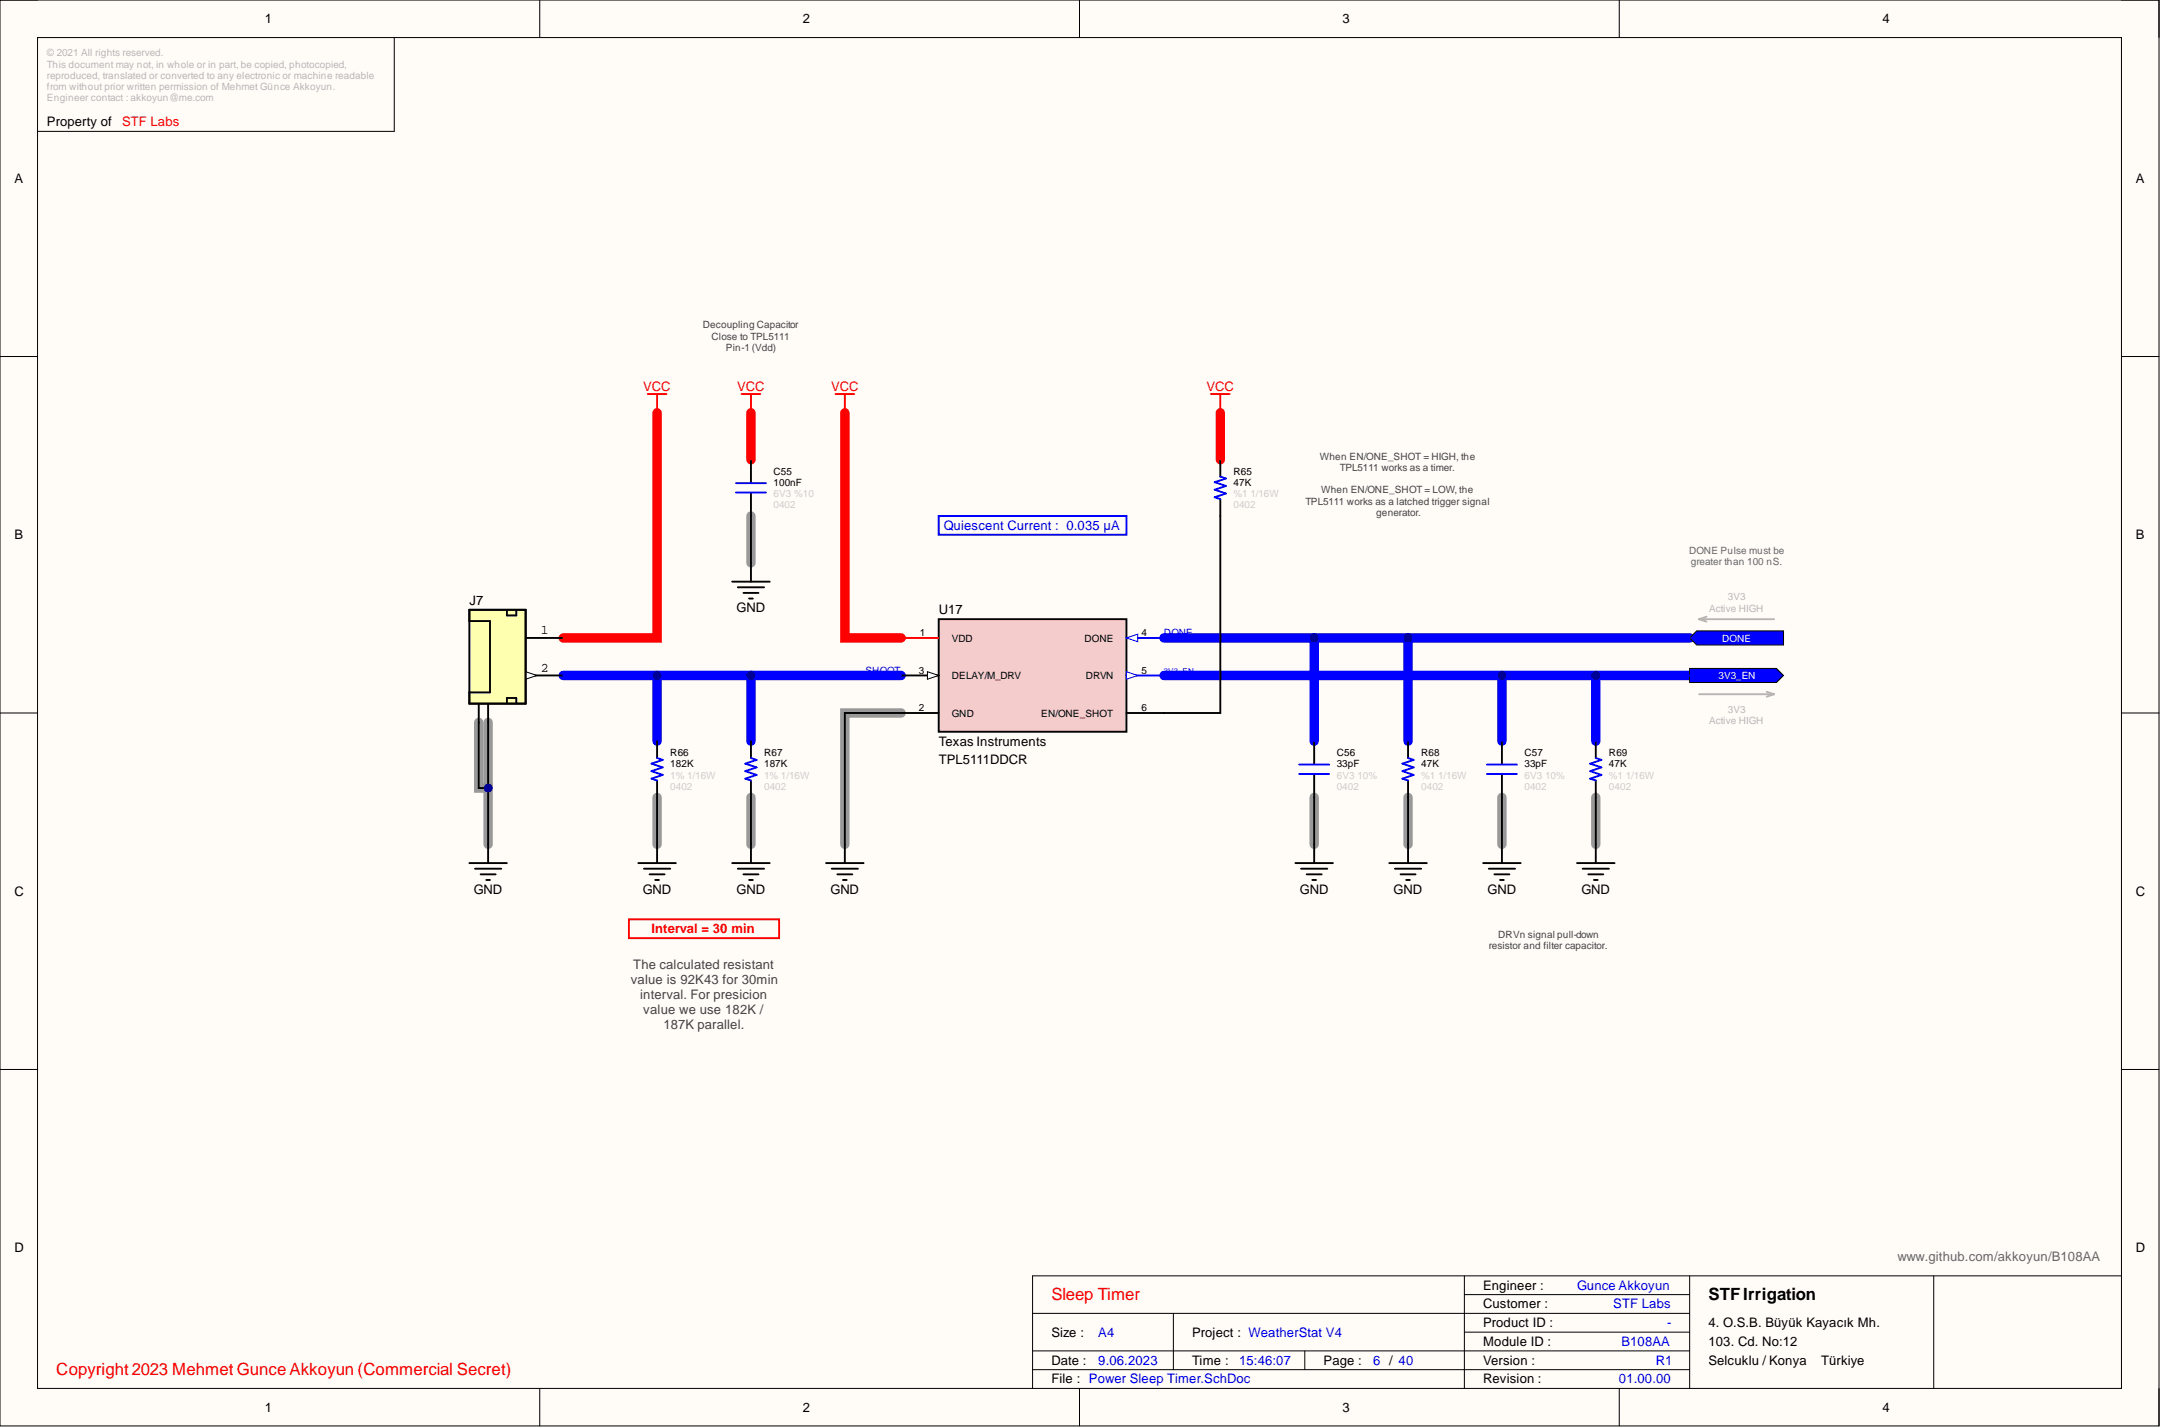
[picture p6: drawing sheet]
<svg xmlns="http://www.w3.org/2000/svg" width="292mm" height="193mm" viewBox="0 0 292 193" stroke-linecap="round" stroke-linejoin="round" font-family="sans-serif">
<defs><g id="words">
<g font-size="2.3" fill="#f00">
<text x="142.1" y="175.7">Sleep Timer</text>
<text x="7.6" y="185.8">Copyright 2023 Mehmet Gunce Akkoyun (Commercial Secret)</text>
</g>
<text font-size="2.3" x="230.9" y="175.7">STFIrrigation</text>
<g font-size="1.8">
<text x="35.8" y="3.1">1</text>
<text x="108.5" y="3.1">2</text>
<text x="181.4" y="3.1">3</text>
<text x="254.4" y="3.1">4</text>
<text x="6.3" y="17.1">Property of</text>
<text x="1.9" y="24.7">A</text>
<text x="288.7" y="24.7">A</text>
<text x="1.9" y="72.9">B</text>
<text x="288.7" y="72.9">B</text>
<text x="63.4" y="81.7">J7</text>
<text x="99.6" y="82.7">GND</text>
<text x="126.9" y="83">U17</text>
<text x="73.1" y="85.7">1</text>
<text x="73.1" y="90.8">2</text>
<text x="126.9" y="100.7">Texas Instruments</text>
<text x="126.9" y="103.3">TPL5111DDCR</text>
<text x="1.9" y="121">C</text>
<text x="64" y="120.8">GND</text>
<text x="86.9" y="120.8">GND</text>
<text x="99.6" y="120.8">GND</text>
<text x="112.2" y="120.8">GND</text>
<text x="175.7" y="120.8">GND</text>
<text x="188.4" y="120.8">GND</text>
<text x="201.1" y="120.8">GND</text>
<text x="213.8" y="120.8">GND</text>
<text x="288.7" y="121">C</text>
<text x="1.9" y="169.2">D</text>
<text x="288.7" y="169.2">D</text>
<text x="200.5" y="174.3">Engineer :</text>
<text x="200.5" y="176.8">Customer :</text>
<text x="200.5" y="179.3">Product ID :</text>
<text x="230.9" y="179.3">4. O.S.B. Büyük Kayacık Mh.</text>
<text x="142.1" y="184.4">Date :</text>
<text x="142.1" y="180.6">Size :</text>
<text x="161.1" y="184.4">Time :</text>
<text x="161.1" y="180.6">Project : WeatherStat V4</text>
<text x="178.9" y="184.4">Page :</text>
<text x="200.5" y="181.9">Module ID :</text>
<text x="200.5" y="184.4">Version :</text>
<text x="230.9" y="181.9">103. Cd. No:12</text>
<text x="230.9" y="184.4">Selcuklu / Konya</text>
<text x="246.2" y="184.4">Türkiye</text>
<text x="35.8" y="190.7">1</text>
<text x="108.5" y="190.7">2</text>
<text x="142.1" y="186.9">File : Power Sleep Timer.SchDoc</text>
<text x="181.4" y="190.7">3</text>
<text x="200.5" y="186.9">Revision :</text>
<text x="254.4" y="190.7">4</text>
</g>
<g font-size="1.8" fill="#f00">
<text x="16.5" y="17.1">STF Labs</text>
<text x="87" y="52.8">VCC</text>
<text x="99.6" y="52.8">VCC</text>
<text x="112.3" y="52.8">VCC</text>
<text x="163.1" y="52.8">VCC</text>
<text x="88.1" y="126.1">Interval = 30 min</text>
</g>
<g font-size="1.8" fill="#00f">
<text x="127.6" y="71.6">Quiescent Current : 0.035 µA</text>
<text x="213.2" y="174.3">Gunce Akkoyun</text>
<text x="218.1" y="176.8">STF Labs</text>
<text x="225.3" y="179.3">-</text>
<text x="148.5" y="184.4">9.06.2023</text>
<text x="148.5" y="180.6">A4</text>
<text x="167.5" y="184.4">15:46:07</text>
<text x="185.6" y="184.4">6 / 40</text>
<text x="219.2" y="181.9">B108AA</text>
<text x="223.8" y="184.4">R1</text>
<text x="218.8" y="186.9">01.00.00</text>
</g>
<g font-size="1.8" fill="#434343">
<text x="85.6" y="130.9">The calculated resistant</text>
<text x="85.3" y="132.9">value is 92K43 for 30min</text>
<text x="86.5" y="135">interval. For presicion</text>
<text x="87" y="137">value we use 182K /</text>
<text x="89.7" y="139">187K parallel.</text>
</g>
<text font-size="1.8" fill="#666" x="256.5" y="170.5">www.github.com/akkoyun/B108AA</text>
<g font-size="1.4" fill="#b7b7b7">
<text x="6.3" y="7.6">© 2021 All rights reserved.</text>
<text x="6.3" y="9.1">This document may not, in whole or in part, be copied, photocopied,</text>
<text x="6.3" y="10.7">reproduced, translated or converted to any electronic or machine readable</text>
<text x="6.3" y="12.2">from without prior written permission of Mehmet Günce Akkoyun.</text>
<text x="6.3" y="13.7">Engineer contact : akkoyun@me.com</text>
<text x="231" y="82.7">Active HIGH</text>
<text x="233.5" y="81.1">3V3</text>
<text x="231" y="97.9">Active HIGH</text>
<text x="233.5" y="96.3">3V3</text>
</g>
<g font-size="1.4" fill="#434343">
<text x="95" y="44.4">Decoupling Capacitor</text>
<text x="96.2" y="45.9">Close to TPL5111</text>
<text x="98.1" y="47.4">Pin-1 (Vdd)</text>
<text x="178.4" y="62.1">When EN/ONE_SHOT = HIGH, the</text>
<text x="181.1" y="63.6">TPL5111 works as a timer.</text>
<text x="176.5" y="68.2">TPL5111 works as a latched trigger signal</text>
<text x="178.6" y="66.7">When EN/ONE_SHOT = LOW, the</text>
<text x="186" y="69.7">generator.</text>
<text x="201.2" y="128.3">resistor and filter capacitor.</text>
<text x="202.5" y="126.8">DRVn signal pull-down</text>
</g>
<g font-size="1.4">
<text x="104.6" y="65.7">100nF</text>
<text x="104.6" y="64.1">C55</text>
<text x="166.7" y="65.7">47K</text>
<text x="166.7" y="64.1">R65</text>
<text x="124.3" y="86">1</text>
<text x="128.7" y="86.7">VDD</text>
<text x="146.6" y="86.7">DONE</text>
<text x="154.3" y="86">4</text>
<text x="124.2" y="91">3</text>
<text x="128.7" y="91.8">DELAY/M_DRV</text>
<text x="146.8" y="91.8">DRVN</text>
<text x="154.3" y="91">5</text>
<text x="124.2" y="96.1">2</text>
<text x="128.7" y="96.9">GND</text>
<text x="140.8" y="96.9">EN/ONE_SHOT</text>
<text x="154.3" y="96.1">6</text>
<text x="90.6" y="103.7">182K</text>
<text x="90.6" y="102.2">R66</text>
<text x="103.3" y="103.7">187K</text>
<text x="103.3" y="102.2">R67</text>
<text x="180.7" y="103.7">33pF</text>
<text x="180.7" y="102.2">C56</text>
<text x="192.1" y="103.7">47K</text>
<text x="192.1" y="102.2">R68</text>
<text x="206.1" y="103.7">33pF</text>
<text x="206.1" y="102.2">C57</text>
<text x="217.5" y="103.7">47K</text>
<text x="217.5" y="102.2">R69</text>
</g>
<g font-size="1.4" fill="#ccc">
<text x="104.6" y="67.2">6V3 %10</text>
<text x="104.6" y="68.7">0402</text>
<text x="166.7" y="67.2">%1</text>
<text x="166.7" y="68.7">0402</text>
<text x="169" y="67.2">1/16W</text>
<text x="90.6" y="106.7">0402</text>
<text x="90.6" y="105.2">1% 1/16W</text>
<text x="103.3" y="106.7">0402</text>
<text x="103.3" y="105.2">1% 1/16W</text>
<text x="180.7" y="106.7">0402</text>
<text x="180.7" y="105.2">6V3</text>
<text x="183.5" y="105.2">10%</text>
<text x="192.1" y="105.2">%1</text>
<text x="192.1" y="106.7">0402</text>
<text x="194.4" y="105.2">1/16W</text>
<text x="206.1" y="106.7">0402</text>
<text x="206.1" y="105.2">6V3</text>
<text x="208.8" y="105.2">10%</text>
<text x="217.5" y="105.2">%1</text>
<text x="217.5" y="106.7">0402</text>
<text x="219.8" y="105.2">1/16W</text>
</g>
<g font-size="1.4" fill="#666">
<text x="228.3" y="74.8">DONE Pulse must be</text>
<text x="228.6" y="76.3">greater than 100 nS.</text>
</g>
<g font-size="1.4" fill="#00f">
<text x="157.3" y="86">DONE</text>
<text x="117" y="91">SHOOT</text>
</g>
<g font-size="1.4" fill="#fff">
<text x="232.8" y="86.7">DONE</text>
<text x="232.3" y="91.8">3V3_EN</text>
</g>
<text font-size="1.1" fill="#00f" x="157.3" y="91">3V3_EN</text>
</g></defs>
<path d="M0 0h291.8v192.7h-291.8z" fill-rule="evenodd" fill="#fffcf8"/>
<path d="M0 0h291.8v192.7h-291.8z" fill="none" stroke="#000" stroke-width=".14"/>
<path d="M5.1 5.1h281.7v182.5h-281.7z" fill-rule="evenodd" fill="#fffcf8"/>
<g fill="none" stroke="#000" stroke-width=".14">
<path d="M0 0h5.1M5.1 5.1h281.7v182.5h-281.7zM53.3 5.1v12.7h-48.2M73 0v5.1M145.9 0v5.1M218.9 0v5.1M286.8 0h5v5.1M0 48.2h5.1M286.8 48.2h5M0 96.3h5.1M286.8 96.3h5M0 144.5h5.1"/>
<path d="M286.8 144.5h5M139.6 177.5h88.8M158.6 177.5v7.6M197.9 174.9h30.5M197.9 172.4v15.2M228.4 172.4v15.2M261.4 172.4v15.2M286.8 172.4h-147.2v15.2M73 187.6v5.1M139.6 182.6h88.8M139.6 185.1h88.8M145.9 187.6v5.1"/>
<path d="M176.4 182.6v2.5M197.9 180h30.5M218.9 187.6v5.1M291.8 187.6v5.1"/>
</g>
<path d="M76.1 91.3h25.4M88.8 91.3v8.9M101.5 91.3h20.3M101.5 91.3v8.9M157.3 91.3h71.1M157.3 86.2h71.1M177.6 86.2v14M190.3 86.2v14M203 91.3v8.9M215.7 91.3v8.9" fill="none" stroke="#00f" stroke-width="1.3"/>
<path d="M101.5 69.7v6.4M64.7 97.6v8.9h1.3v7.6M66 97.6v8.9M121.8 96.3h-7.6v17.8M88.8 107.8v6.3M101.5 107.8v6.3M177.6 107.8v6.3M190.3 107.8v6.3M203 107.8v6.3M215.7 107.8v6.3" fill="none" stroke="#999" stroke-width="1.3"/>
<path d="M88.8 55.8v30.4h-12.7M101.5 55.8v6.3M114.2 55.8v30.4h7.6M164.9 55.8v6.3" fill="none" stroke="#f00" stroke-width="1.3"/>
<g fill="none" stroke="#000" stroke-width=".25">
<path d="M99 78.6h5M99.7 79.4h3.6M101.5 76.1v2.5M100.5 80.1h2M101.3 80.9h.5M99 116.6h5M99.7 117.4h3.6M100.5 118.2h2M101.3 118.9h.5M101.5 114.1v2.5M111.7 116.6h5M112.4 117.4h3.6"/>
<path d="M113.2 118.2h2M113.9 118.9h.5M114.2 114.1v2.5M175.1 116.6h5.1M175.9 117.4h3.5M176.6 118.2h2.1M177.4 118.9h.5M177.6 114.1v2.5M187.8 116.6h5.1M188.5 117.4h3.6M189.3 118.2h2M190.1 118.9h.5"/>
<path d="M190.3 114.1v2.5"/>
</g>
<path d="M126.9 69.7h25.4v2.6h-25.4z" fill="none" stroke="#00f" stroke-width=".25"/>
<path d="M100.2 53.2h2.6M101.5 53.2v2.6M112.9 53.2h2.6M114.2 53.2v2.6" fill="none" stroke="#f00" stroke-width=".25"/>
<path d="M228.4 86.2l.9-.9h11.8v1.9h-11.8z" fill-rule="evenodd" fill="#00f"/>
<path d="M228.4 86.2l.9-.9h11.8v1.9h-11.8z" fill="none" stroke="#000" stroke-width=".14"/>
<path d="M229.7 83.7h10.1M229.7 83.7l1 .3M230.7 83.3l-1 .4" fill="none" stroke="#b7b7b7" stroke-width=".25"/>
<path d="M101.5 62.1v3.1M101.5 66.7v3M200.5 116.6h5.1M201.2 117.4h3.6M202 118.2h2M202.8 118.9h.5M203 114.1v2.5M213.2 116.6h5M213.9 117.4h3.6M214.7 118.2h2M215.4 118.9h.6M215.7 114.1v2.5" fill="none" stroke="#000" stroke-width=".25"/>
<path d="M99.5 65.3h4M99.5 66.6h4" fill="none" stroke="#00f" stroke-width=".25"/>
<path d="M126.9 83.7h25.4v15.2h-25.4z" fill-rule="evenodd" fill="#f4cccc"/>
<path d="M121.8 96.3h5.1M121.8 91.3h5.1M126.9 83.7h25.4v15.2h-25.4z" fill="none" stroke="#000" stroke-width=".25"/>
<path d="M121.8 86.2h5.1" fill="none" stroke="#f00" stroke-width=".25"/>
<path d="M125.4 90.8l1.5 .5-1.5 .5z" fill="#f8fcff"/>
<path d="M125.4 90.8l1.5 .5-1.5 .5z" fill="none" stroke="#000" stroke-width=".14"/>
<path d="M152.3 96.3h5" fill="none" stroke="#000" stroke-width=".25"/>
<path d="M152.3 91.3h5" fill="none" stroke="#00f" stroke-width=".25"/>
<path d="M152.3 90.8l1.5 .5-1.5 .5z" fill="#f8fcff"/>
<path d="M152.3 90.8l1.5 .5-1.5 .5z" fill="none" stroke="#00f" stroke-width=".14"/>
<path d="M152.3 86.2h5" fill="none" stroke="#00f" stroke-width=".25"/>
<path d="M152.3 86.2l1.5-.5v1z" fill="#f8fcff"/>
<path d="M152.3 86.2l1.5-.5v1z" fill="none" stroke="#00f" stroke-width=".14"/>
<path d="M164.9 62.1v2.3M164.9 67.4v2.3M177.6 100.2v3M177.6 104.7v3.1M190.3 100.2v2.2M190.3 105.5v2.3M203 100.2v3M203 104.7v3.1M215.7 100.2v2.2M215.7 105.5v2.3" fill="none" stroke="#000" stroke-width=".25"/>
<path d="M164.9 64.4l.8 .3-1.5 .5 1.5 .5-1.5 .5 1.5 .5-1.5 .5 .7 .2M175.6 103.3h4.1M175.6 104.6h4.1M190.3 102.4l.8 .3-1.5 .5 1.5 .5-1.5 .5 1.5 .5-1.5 .5 .7 .3M201 103.3h4M201 104.6h4M215.7 102.4l.8 .3-1.6 .5 1.6 .5-1.6 .5 1.6 .5-1.6 .5 .8 .3" fill="none" stroke="#00f" stroke-width=".25"/>
<path d="M163.7 53.2h2.5M164.9 53.2v2.6" fill="none" stroke="#f00" stroke-width=".25"/>
<path d="M228.4 90.3h11.7l1 1-1 .9h-11.7z" fill-rule="evenodd" fill="#00f"/>
<path d="M228.4 90.3h11.7l1 1-1 .9h-11.7z" fill="none" stroke="#000" stroke-width=".14"/>
<path d="M229.7 93.8h10.1M238.8 93.5l1 .3M239.8 93.8l-1 .4" fill="none" stroke="#b7b7b7" stroke-width=".25"/>
<path d="M85 124.2h20.3v2.6h-20.3z" fill="none" stroke="#f00" stroke-width=".25"/>
<path d="M64.7 95.1v2.5M66 95.1v2.5M86.3 116.6h5.1M87 117.4h3.6M87.8 118.2h2M88.6 118.9h.5M88.8 114.1v2.5" fill="none" stroke="#000" stroke-width=".25"/>
<path d="M63.4 82.4h7.7v12.7h-7.7z" fill-rule="evenodd" fill="#ffffb0"/>
<path d="M63.4 82.4h7.7v12.7h-7.7zM71.1 86.2h5M71.1 91.3h5" fill="none" stroke="#000" stroke-width=".25"/>
<path d="M71.1 90.8l1.5 .5-1.5 .5z" fill="#f8fcff"/>
<path d="M71.1 90.8l1.5 .5-1.5 .5z" fill="none" stroke="#000" stroke-width=".14"/>
<path d="M63.4 82.4h7.7v12.7h-7.7v-1.5h2.8v-9.7h-2.8zM68.5 82.4v.8h1.3v-.8M68.5 95.1v-.8h1.3v.8M63.4 116.6h5.1M64.2 117.4h3.6M65 118.2h2M65.7 118.9h.5M66 114.1v2.5" fill="none" stroke="#000" stroke-width=".25"/>
<path d="M87.5 53.2h2.6M88.8 53.2v2.6" fill="none" stroke="#f00" stroke-width=".25"/>
<path d="M76.1 91.3h25.4" fill="none" stroke="#00f" stroke-width=".25"/>
<circle cx="88.8" cy="91.3" r=".51" fill="#000080"/>
<circle cx="88.8" cy="91.3" r=".51" fill="none" stroke="#000080" stroke-width=".14"/>
<circle cx="101.5" cy="91.3" r=".51" fill="#000080"/>
<circle cx="101.5" cy="91.3" r=".51" fill="none" stroke="#000080" stroke-width=".14"/>
<path d="M101.5 91.3h20.3" fill="none" stroke="#00f" stroke-width=".25"/>
<circle cx="101.5" cy="91.3" r=".51" fill="#000080"/>
<circle cx="101.5" cy="91.3" r=".51" fill="none" stroke="#000080" stroke-width=".14"/>
<path d="M121.8 96.3h-7.6v17.8M101.5 107.8v6.3" fill="none" stroke="#000" stroke-width=".25"/>
<path d="M114.2 55.8v30.4h7.6" fill="none" stroke="#f00" stroke-width=".25"/>
<path d="M101.5 91.3v8.9" fill="none" stroke="#00f" stroke-width=".25"/>
<circle cx="101.5" cy="91.3" r=".51" fill="#000080"/>
<circle cx="101.5" cy="91.3" r=".51" fill="none" stroke="#000080" stroke-width=".14"/>
<path d="M101.5 69.7v6.4M177.6 107.8v6.3" fill="none" stroke="#000" stroke-width=".25"/>
<path d="M101.5 55.8v6.3" fill="none" stroke="#f00" stroke-width=".25"/>
<path d="M177.6 86.2v14" fill="none" stroke="#00f" stroke-width=".25"/>
<circle cx="177.6" cy="86.2" r=".51" fill="#000080"/>
<circle cx="177.6" cy="86.2" r=".51" fill="none" stroke="#000080" stroke-width=".14"/>
<path d="M190.3 107.8v6.3" fill="none" stroke="#000" stroke-width=".25"/>
<path d="M190.3 86.2v14" fill="none" stroke="#00f" stroke-width=".25"/>
<circle cx="190.3" cy="86.2" r=".51" fill="#000080"/>
<circle cx="190.3" cy="86.2" r=".51" fill="none" stroke="#000080" stroke-width=".14"/>
<path d="M203 107.8v6.3" fill="none" stroke="#000" stroke-width=".25"/>
<path d="M203 91.3v8.9" fill="none" stroke="#00f" stroke-width=".25"/>
<circle cx="203" cy="91.3" r=".51" fill="#000080"/>
<circle cx="203" cy="91.3" r=".51" fill="none" stroke="#000080" stroke-width=".14"/>
<path d="M215.7 107.8v6.3" fill="none" stroke="#000" stroke-width=".25"/>
<path d="M215.7 91.3v8.9" fill="none" stroke="#00f" stroke-width=".25"/>
<circle cx="215.7" cy="91.3" r=".51" fill="#000080"/>
<circle cx="215.7" cy="91.3" r=".51" fill="none" stroke="#000080" stroke-width=".14"/>
<path d="M157.3 91.3h71.1" fill="none" stroke="#00f" stroke-width=".25"/>
<circle cx="203" cy="91.3" r=".51" fill="#000080"/>
<circle cx="203" cy="91.3" r=".51" fill="none" stroke="#000080" stroke-width=".14"/>
<circle cx="215.7" cy="91.3" r=".51" fill="#000080"/>
<circle cx="215.7" cy="91.3" r=".51" fill="none" stroke="#000080" stroke-width=".14"/>
<path d="M157.3 86.2h71.1" fill="none" stroke="#00f" stroke-width=".25"/>
<circle cx="177.6" cy="86.2" r=".51" fill="#000080"/>
<circle cx="177.6" cy="86.2" r=".51" fill="none" stroke="#000080" stroke-width=".14"/>
<circle cx="190.3" cy="86.2" r=".51" fill="#000080"/>
<circle cx="190.3" cy="86.2" r=".51" fill="none" stroke="#000080" stroke-width=".14"/>
<path d="M164.9 69.7v26.6h-7.6M88.8 107.8v6.3" fill="none" stroke="#000" stroke-width=".25"/>
<path d="M164.9 55.8v6.3" fill="none" stroke="#f00" stroke-width=".25"/>
<path d="M88.8 91.3v8.9" fill="none" stroke="#00f" stroke-width=".25"/>
<circle cx="88.8" cy="91.3" r=".51" fill="#000080"/>
<circle cx="88.8" cy="91.3" r=".51" fill="none" stroke="#000080" stroke-width=".14"/>
<path d="M64.7 97.6v8.9h1.3v7.6" fill="none" stroke="#000" stroke-width=".25"/>
<circle cx="66" cy="106.5" r=".51" fill="#000080"/>
<circle cx="66" cy="106.5" r=".51" fill="none" stroke="#000080" stroke-width=".14"/>
<path d="M66 97.6v8.9" fill="none" stroke="#000" stroke-width=".25"/>
<circle cx="66" cy="106.5" r=".51" fill="#000080"/>
<circle cx="66" cy="106.5" r=".51" fill="none" stroke="#000080" stroke-width=".14"/>
<path d="M88.8 55.8v30.4h-12.7" fill="none" stroke="#f00" stroke-width=".25"/>
<path d="M88.8 100.2v2.2M88.8 105.5v2.3M101.5 100.2v2.2M101.5 105.5v2.3" fill="none" stroke="#000" stroke-width=".25"/>
<path d="M88.8 102.4l.8 .3-1.5 .5 1.5 .5-1.5 .5 1.5 .5-1.5 .5 .7 .3M101.5 102.4l.8 .3-1.6 .5 1.6 .5-1.6 .5 1.6 .5-1.6 .5 .8 .3" fill="none" stroke="#00f" stroke-width=".25"/>
<use href="#words"/>
</svg>
